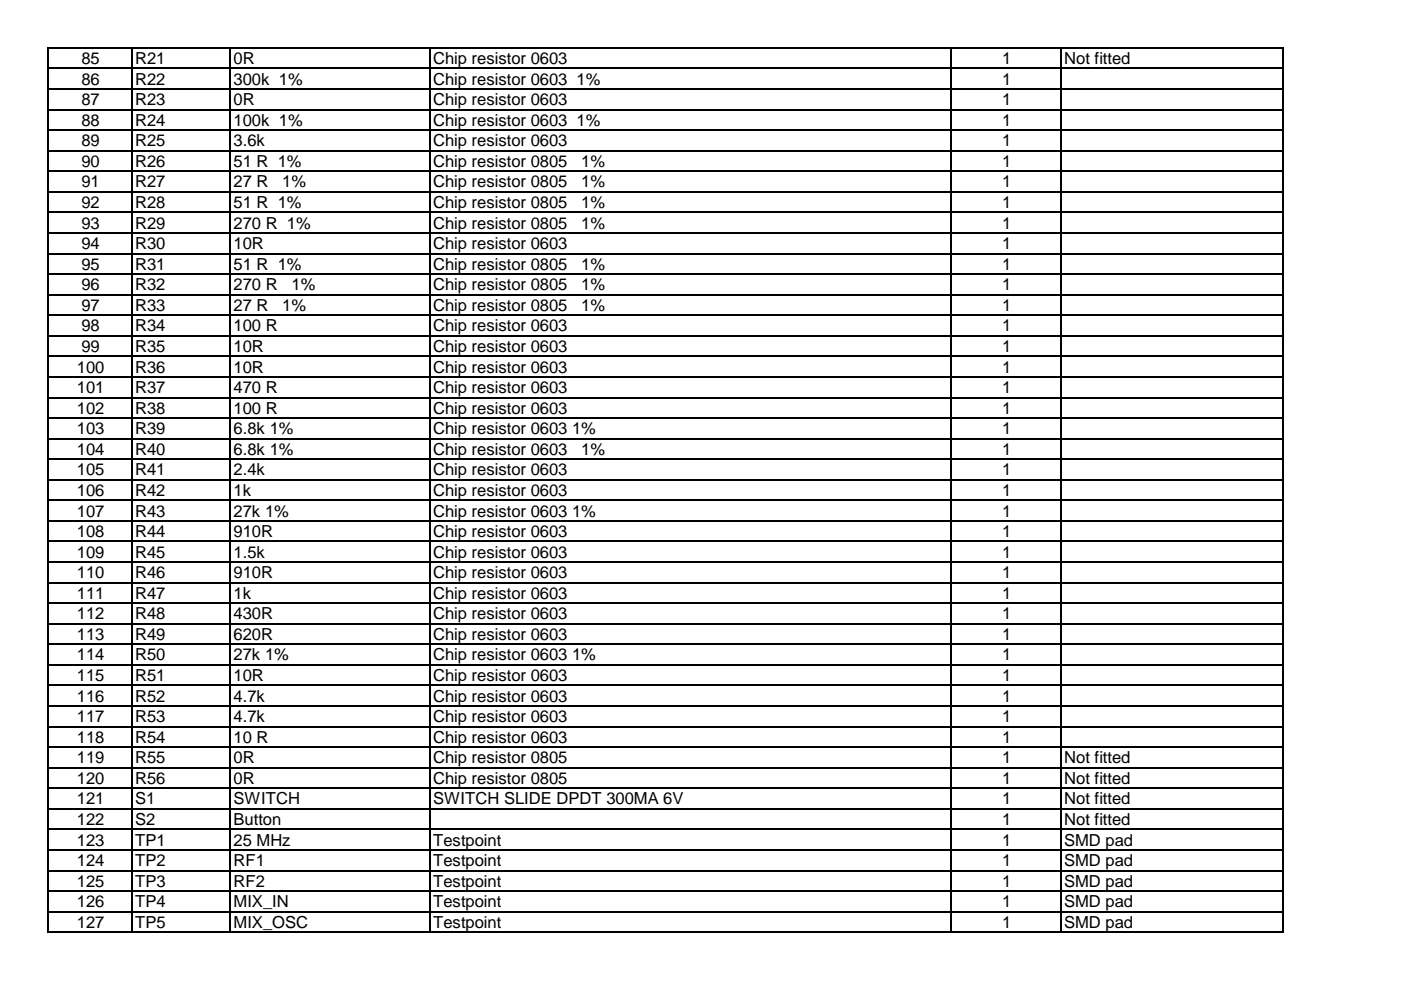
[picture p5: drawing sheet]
<svg xmlns="http://www.w3.org/2000/svg" width="297mm" height="210mm" viewBox="0 0 297 210" stroke-linecap="round" stroke-linejoin="round" font-family="sans-serif">
<defs><g id="words">
<g font-size="3.5">
<text x="17.3" y="13.6">85</text>
<text x="17.3" y="17.9">86</text>
<text x="28.7" y="13.6">R21</text>
<text x="28.7" y="17.9">R22</text>
<text x="49.5" y="13.6">0R</text>
<text x="49.5" y="17.9">300k 1%</text>
<text x="91.8" y="13.6">Chip resistor 0603</text>
<text x="91.8" y="17.9">Chip resistor 0603 1%</text>
<text x="212.5" y="13.6">1</text>
<text x="212.5" y="17.9">1</text>
<text x="225.6" y="13.6">Not fitted</text>
<text x="17.3" y="22.3">87</text>
<text x="28.7" y="22.3">R23</text>
<text x="49.5" y="22.3">0R</text>
<text x="91.8" y="22.3">Chip resistor 0603</text>
<text x="212.5" y="22.3">1</text>
<text x="17.3" y="26.7">88</text>
<text x="28.7" y="26.7">R24</text>
<text x="49.5" y="26.7">100k 1%</text>
<text x="91.8" y="26.7">Chip resistor 0603 1%</text>
<text x="212.5" y="26.7">1</text>
<text x="17.3" y="31">89</text>
<text x="17.3" y="35.4">90</text>
<text x="28.7" y="31">R25</text>
<text x="28.7" y="35.4">R26</text>
<text x="49.5" y="31">3.6k</text>
<text x="49.5" y="35.4">51 R 1%</text>
<text x="91.8" y="35.4">Chip resistor 0805</text>
<text x="91.8" y="31">Chip resistor 0603</text>
<text x="123.2" y="35.4">1%</text>
<text x="212.5" y="31">1</text>
<text x="212.5" y="35.4">1</text>
<text x="17.3" y="39.8">91</text>
<text x="28.7" y="39.8">R27</text>
<text x="49.5" y="39.8">27 R</text>
<text x="59.9" y="39.8">1%</text>
<text x="91.8" y="39.8">Chip resistor 0805</text>
<text x="123.2" y="39.8">1%</text>
<text x="212.5" y="39.8">1</text>
<text x="17.3" y="44.1">92</text>
<text x="28.7" y="44.1">R28</text>
<text x="49.5" y="44.1">51 R 1%</text>
<text x="91.8" y="44.1">Chip resistor 0805</text>
<text x="123.2" y="44.1">1%</text>
<text x="212.5" y="44.1">1</text>
<text x="17.3" y="48.5">93</text>
<text x="17.3" y="52.8">94</text>
<text x="28.7" y="48.5">R29</text>
<text x="28.7" y="52.8">R30</text>
<text x="49.5" y="48.5">270 R 1%</text>
<text x="49.5" y="52.8">10R</text>
<text x="91.8" y="52.8">Chip resistor 0603</text>
<text x="91.8" y="48.5">Chip resistor 0805</text>
<text x="123.2" y="48.5">1%</text>
<text x="212.5" y="48.5">1</text>
<text x="212.5" y="52.8">1</text>
<text x="17.3" y="57.2">95</text>
<text x="28.7" y="57.2">R31</text>
<text x="49.5" y="57.2">51 R 1%</text>
<text x="91.8" y="57.2">Chip resistor 0805</text>
<text x="123.2" y="57.2">1%</text>
<text x="212.5" y="57.2">1</text>
<text x="17.3" y="61.6">96</text>
<text x="17.3" y="65.9">97</text>
<text x="28.7" y="61.6">R32</text>
<text x="28.7" y="65.9">R33</text>
<text x="49.5" y="61.6">270 R</text>
<text x="49.5" y="65.9">27 R</text>
<text x="59.9" y="65.9">1%</text>
<text x="61.8" y="61.6">1%</text>
<text x="91.8" y="61.6">Chip resistor 0805</text>
<text x="91.8" y="65.9">Chip resistor 0805</text>
<text x="123.2" y="61.6">1%</text>
<text x="123.2" y="65.9">1%</text>
<text x="212.5" y="61.6">1</text>
<text x="212.5" y="65.9">1</text>
<text x="17.3" y="70.3">98</text>
<text x="28.7" y="70.3">R34</text>
<text x="49.5" y="70.3">100 R</text>
<text x="91.8" y="70.3">Chip resistor 0603</text>
<text x="212.5" y="70.3">1</text>
<text x="17.3" y="74.6">99</text>
<text x="28.7" y="74.6">R35</text>
<text x="49.5" y="74.6">10R</text>
<text x="91.8" y="74.6">Chip resistor 0603</text>
<text x="212.5" y="74.6">1</text>
<text x="16.3" y="79">100</text>
<text x="16.3" y="83.4">101</text>
<text x="28.7" y="79">R36</text>
<text x="28.7" y="83.4">R37</text>
<text x="49.5" y="79">10R</text>
<text x="49.5" y="83.4">470 R</text>
<text x="91.8" y="79">Chip resistor 0603</text>
<text x="91.8" y="83.4">Chip resistor 0603</text>
<text x="212.5" y="79">1</text>
<text x="212.5" y="83.4">1</text>
<text x="16.3" y="87.7">102</text>
<text x="28.7" y="87.7">R38</text>
<text x="49.5" y="87.7">100 R</text>
<text x="91.8" y="87.7">Chip resistor 0603</text>
<text x="212.5" y="87.7">1</text>
<text x="16.3" y="92.1">103</text>
<text x="28.7" y="92.1">R39</text>
<text x="49.5" y="92.1">6.8k 1%</text>
<text x="91.8" y="92.1">Chip resistor 0603 1%</text>
<text x="212.5" y="92.1">1</text>
<text x="16.3" y="96.4">104</text>
<text x="16.3" y="100.8">105</text>
<text x="28.7" y="96.4">R40</text>
<text x="28.7" y="100.8">R41</text>
<text x="49.5" y="96.4">6.8k 1%</text>
<text x="49.5" y="100.8">2.4k</text>
<text x="91.8" y="96.4">Chip resistor 0603</text>
<text x="91.8" y="100.8">Chip resistor 0603</text>
<text x="123.2" y="96.4">1%</text>
<text x="212.5" y="96.4">1</text>
<text x="212.5" y="100.8">1</text>
<text x="16.3" y="105.2">106</text>
<text x="28.7" y="105.2">R42</text>
<text x="49.5" y="105.2">1k</text>
<text x="91.8" y="105.2">Chip resistor 0603</text>
<text x="212.5" y="105.2">1</text>
<text x="16.3" y="109.5">107</text>
<text x="16.3" y="113.9">108</text>
<text x="28.7" y="109.5">R43</text>
<text x="28.7" y="113.9">R44</text>
<text x="49.5" y="109.5">27k 1%</text>
<text x="49.5" y="113.9">910R</text>
<text x="91.8" y="109.5">Chip resistor 0603 1%</text>
<text x="91.8" y="113.9">Chip resistor 0603</text>
<text x="212.5" y="109.5">1</text>
<text x="212.5" y="113.9">1</text>
<text x="16.3" y="118.2">109</text>
<text x="28.7" y="118.2">R45</text>
<text x="49.5" y="118.2">1.5k</text>
<text x="91.8" y="118.2">Chip resistor 0603</text>
<text x="212.5" y="118.2">1</text>
<text x="16.3" y="122.6">110</text>
<text x="28.7" y="122.6">R46</text>
<text x="49.5" y="122.6">910R</text>
<text x="91.8" y="122.6">Chip resistor 0603</text>
<text x="212.5" y="122.6">1</text>
<text x="16.3" y="127">111</text>
<text x="16.3" y="131.3">112</text>
<text x="28.7" y="127">R47</text>
<text x="28.7" y="131.3">R48</text>
<text x="49.5" y="127">1k</text>
<text x="49.5" y="131.3">430R</text>
<text x="91.8" y="127">Chip resistor 0603</text>
<text x="91.8" y="131.3">Chip resistor 0603</text>
<text x="212.5" y="127">1</text>
<text x="212.5" y="131.3">1</text>
<text x="16.3" y="135.7">113</text>
<text x="28.7" y="135.7">R49</text>
<text x="49.5" y="135.7">620R</text>
<text x="91.8" y="135.7">Chip resistor 0603</text>
<text x="212.5" y="135.7">1</text>
<text x="16.3" y="140">114</text>
<text x="28.7" y="140">R50</text>
<text x="49.5" y="140">27k 1%</text>
<text x="91.8" y="140">Chip resistor 0603 1%</text>
<text x="212.5" y="140">1</text>
<text x="16.3" y="144.4">115</text>
<text x="16.3" y="148.8">116</text>
<text x="28.7" y="144.4">R51</text>
<text x="28.7" y="148.8">R52</text>
<text x="49.5" y="144.4">10R</text>
<text x="49.5" y="148.8">4.7k</text>
<text x="91.8" y="144.4">Chip resistor 0603</text>
<text x="91.8" y="148.8">Chip resistor 0603</text>
<text x="212.5" y="144.4">1</text>
<text x="212.5" y="148.8">1</text>
<text x="16.3" y="153.1">117</text>
<text x="28.7" y="153.1">R53</text>
<text x="49.5" y="153.1">4.7k</text>
<text x="91.8" y="153.1">Chip resistor 0603</text>
<text x="212.5" y="153.1">1</text>
<text x="16.3" y="157.5">118</text>
<text x="16.3" y="161.8">119</text>
<text x="28.7" y="157.5">R54</text>
<text x="28.7" y="161.8">R55</text>
<text x="49.5" y="157.5">10 R</text>
<text x="49.5" y="161.8">0R</text>
<text x="91.8" y="161.8">Chip resistor 0805</text>
<text x="91.8" y="157.5">Chip resistor 0603</text>
<text x="212.5" y="157.5">1</text>
<text x="212.5" y="161.8">1</text>
<text x="225.6" y="161.8">Not fitted</text>
<text x="16.3" y="166.2">120</text>
<text x="28.7" y="166.2">R56</text>
<text x="49.5" y="166.2">0R</text>
<text x="91.8" y="166.2">Chip resistor 0805</text>
<text x="212.5" y="166.2">1</text>
<text x="225.6" y="166.2">Not fitted</text>
<text x="16.3" y="170.6">121</text>
<text x="28.7" y="170.6">S1</text>
<text x="49.5" y="170.6">SWITCH</text>
<text x="91.8" y="170.6">SWITCH SLIDE DPDT 300MA 6V</text>
<text x="212.5" y="170.6">1</text>
<text x="225.6" y="170.6">Not fitted</text>
<text x="16.3" y="174.9">122</text>
<text x="16.3" y="179.3">123</text>
<text x="28.7" y="174.9">S2</text>
<text x="28.7" y="179.3">TP1</text>
<text x="49.5" y="174.9">Button</text>
<text x="49.5" y="179.3">25 MHz</text>
<text x="91.8" y="179.3">Testpoint</text>
<text x="212.5" y="174.9">1</text>
<text x="212.5" y="179.3">1</text>
<text x="225.6" y="174.9">Not fitted</text>
<text x="225.6" y="179.3">SMD pad</text>
<text x="16.3" y="183.6">124</text>
<text x="28.7" y="183.6">TP2</text>
<text x="49.5" y="183.6">RF1</text>
<text x="91.8" y="183.6">Testpoint</text>
<text x="212.5" y="183.6">1</text>
<text x="225.6" y="183.6">SMD pad</text>
<text x="16.3" y="188">125</text>
<text x="28.7" y="188">TP3</text>
<text x="49.5" y="188">RF2</text>
<text x="91.8" y="188">Testpoint</text>
<text x="212.5" y="188">1</text>
<text x="225.6" y="188">SMD pad</text>
<text x="16.3" y="192.4">126</text>
<text x="16.3" y="196.7">127</text>
<text x="28.7" y="192.4">TP4</text>
<text x="28.7" y="196.7">TP5</text>
<text x="49.5" y="192.4">MIX_IN</text>
<text x="49.5" y="196.7">MIX_OSC</text>
<text x="91.8" y="196.7">Testpoint</text>
<text x="91.8" y="192.4">Testpoint</text>
<text x="212.5" y="192.4">1</text>
<text x="212.5" y="196.7">1</text>
<text x="225.6" y="192.4">SMD pad</text>
<text x="225.6" y="196.7">SMD pad</text>
</g>
</g></defs>
<g fill="none" stroke="#000" stroke-width=".34">
<path d="M10.2 10v187.8M10.3 10.2h261.9M10.3 14.5h261.9M10.3 18.9h261.9M28 10.3v187.5M48.8 10.3v187.5M91.1 10.3v187.5M201.6 10.3v187.5M225 10.3v187.5M272 10.3v187.5M10.3 23.2h261.9M10.3 27.6h261.9"/>
<path d="M10.3 32h261.9M10.3 36.3h261.9M10.3 40.7h261.9M10.3 45h261.9M10.3 49.4h261.9M10.3 53.8h261.9M10.3 58.1h261.9M10.3 62.5h261.9M10.3 66.8h261.9M10.3 71.2h261.9M10.3 75.6h261.9M10.3 79.9h261.9"/>
<path d="M10.3 84.3h261.9M10.3 88.6h261.9M10.3 93h261.9M10.3 97.4h261.9M10.3 101.7h261.9M10.3 106.1h261.9M10.3 110.4h261.9M10.3 114.8h261.9M10.3 119.2h261.9M10.3 123.5h261.9M10.3 127.9h261.9M10.3 132.2h261.9"/>
<path d="M10.3 136.6h261.9M10.3 141h261.9M10.3 145.3h261.9M10.3 149.7h261.9M10.3 154.1h261.9M10.3 158.4h261.9M10.3 162.8h261.9M10.3 167.1h261.9M10.3 171.5h261.9M10.3 175.9h261.9M10.3 180.2h261.9M10.3 184.6h261.9"/>
<path d="M10.3 188.9h261.9M10.3 193.3h261.9M10.3 197.7h261.9"/>
</g>
<use href="#words"/>
</svg>
